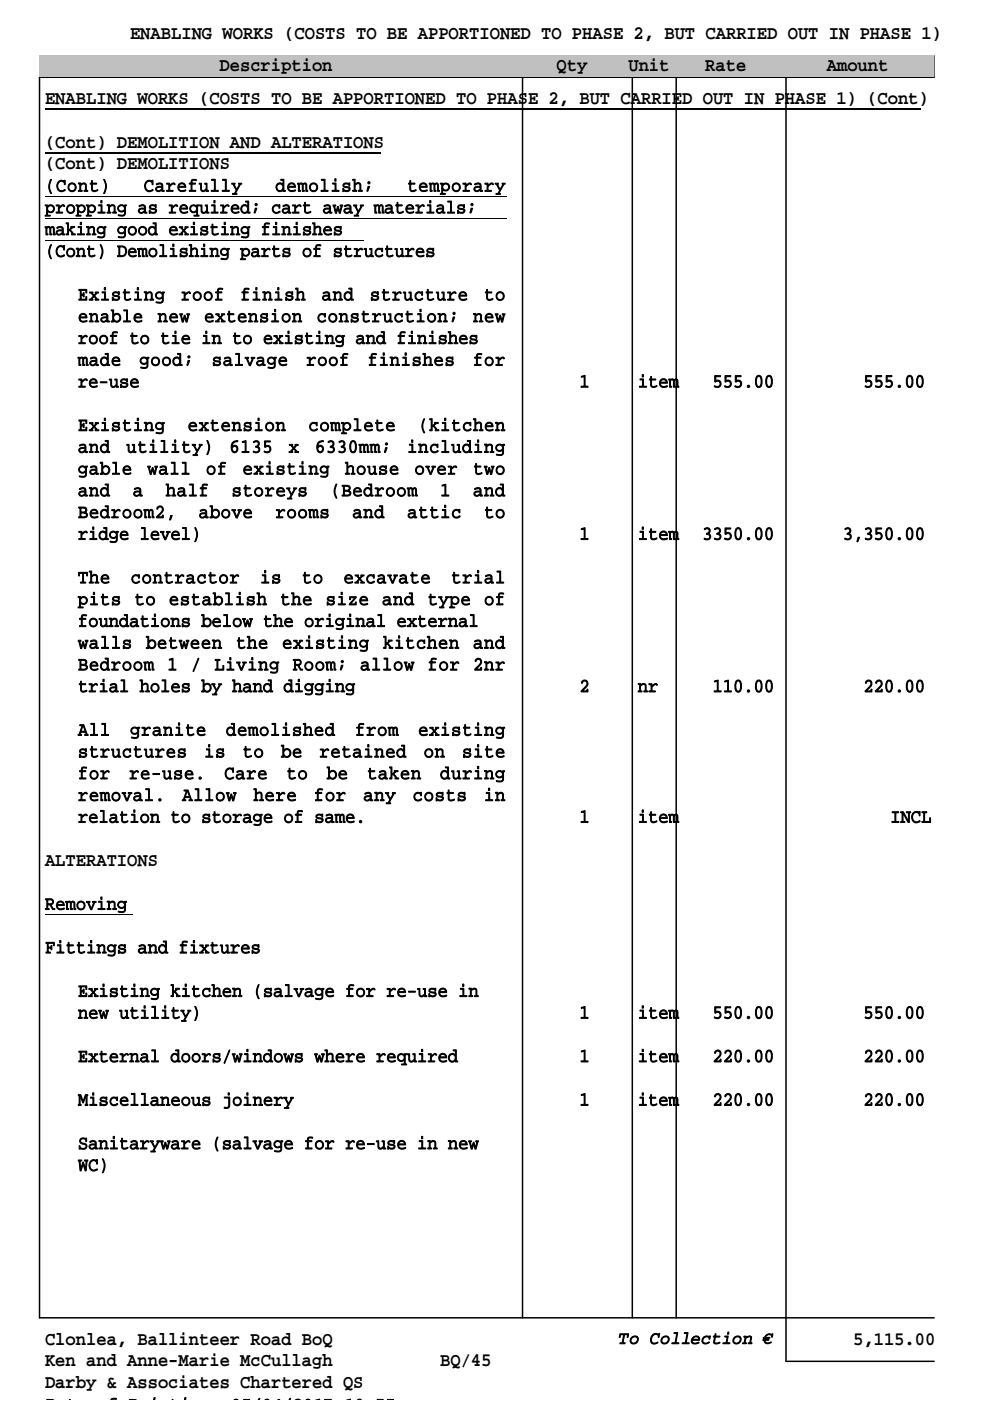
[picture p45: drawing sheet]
<svg xmlns="http://www.w3.org/2000/svg" width="210mm" height="297mm" viewBox="0 0 210 297" stroke-linecap="round" stroke-linejoin="round" font-family="sans-serif">
<defs><g id="words">
<g font-size="4.1">
<text x="27.6" y="8.2">ENABLING WORKS (COSTS TO BE APPORTIONED TO PHASE 2, BUT CARRIED OUT IN PHASE 1)</text>
<text x="46.6" y="15.2">Description</text>
<text x="118.1" y="15.2">Qty</text>
<text x="133.3" y="15.2">Unit</text>
<text x="149.6" y="15.2">Rate</text>
<text x="175.4" y="15.2">Amount</text>
<text x="9.5" y="22.1">ENABLING WORKS (COSTS TO BE APPORTIONED TO PHASE 2, BUT CARRIED OUT IN PHASE 1) (Cont)</text>
<text x="9.5" y="31.3">(Cont) DEMOLITION AND ALTERATIONS</text>
<text x="9.5" y="35.9">(Cont) DEMOLITIONS</text>
<text x="9.5" y="40.6">(Cont)</text>
<text x="30.5" y="40.6">Carefully</text>
<text x="58.4" y="40.6">demolish;</text>
<text x="86.4" y="40.6">temporary</text>
<text x="9.5" y="45.2">propping as required; cart away materials;</text>
<text x="9.5" y="49.8">making good existing finishes</text>
<text x="9.5" y="54.4">(Cont) Demolishing parts of structures</text>
<text x="16.5" y="63.6">Existing</text>
<text x="38.4" y="63.6">roof</text>
<text x="51" y="63.6">finish</text>
<text x="68.2" y="63.6">and</text>
<text x="78.5" y="63.6">structure</text>
<text x="102.7" y="63.6">to</text>
<text x="16.5" y="68.3">enable</text>
<text x="33.4" y="68.3">new</text>
<text x="43.3" y="68.3">extension</text>
<text x="67.2" y="68.3">construction;</text>
<text x="100.3" y="68.3">new</text>
<text x="16.5" y="72.9">roof to tie in to existing and finishes</text>
<text x="16.5" y="77.5">made</text>
<text x="29.6" y="77.5">good;</text>
<text x="44.9" y="77.5">salvage</text>
<text x="65" y="77.5">roof</text>
<text x="78" y="77.5">finishes</text>
<text x="100.3" y="77.5">for</text>
<text x="16.5" y="82.1">re-use</text>
<text x="122.9" y="82.1">1</text>
<text x="135.3" y="82.1">item</text>
<text x="151.1" y="82.1">555.00</text>
<text x="183.1" y="82.1">555.00</text>
<text x="16.5" y="91.3">Existing</text>
<text x="16.5" y="95.9">and</text>
<text x="26.8" y="95.9">utility)</text>
<text x="39.8" y="91.3">extension</text>
<text x="48.7" y="95.9">6135</text>
<text x="61.2" y="95.9">x</text>
<text x="65.4" y="91.3">complete</text>
<text x="66.8" y="95.9">6330mm;</text>
<text x="86.4" y="95.9">including</text>
<text x="88.7" y="91.3">(kitchen</text>
<text x="16.5" y="100.6">gable</text>
<text x="31.3" y="100.6">wall</text>
<text x="43.7" y="100.6">of</text>
<text x="51.5" y="100.6">existing</text>
<text x="73.2" y="100.6">house</text>
<text x="87.9" y="100.6">over</text>
<text x="100.3" y="100.6">two</text>
<text x="16.5" y="105.2">and</text>
<text x="28.2" y="105.2">a</text>
<text x="35.2" y="105.2">half</text>
<text x="49.1" y="105.2">storeys</text>
<text x="70.1" y="105.2">(Bedroom</text>
<text x="93.4" y="105.2">1</text>
<text x="100.3" y="105.2">and</text>
<text x="16.5" y="109.8">Bedroom2,</text>
<text x="42.1" y="109.8">above</text>
<text x="58.4" y="109.8">rooms</text>
<text x="74.7" y="109.8">and</text>
<text x="86.4" y="109.8">attic</text>
<text x="102.7" y="109.8">to</text>
<text x="16.5" y="114.4">ridge level)</text>
<text x="122.9" y="114.4">1</text>
<text x="135.3" y="114.4">item</text>
<text x="148.9" y="114.4">3350.00</text>
<text x="178.8" y="114.4">3,350.00</text>
<text x="16.5" y="123.6">The</text>
<text x="27.7" y="123.6">contractor</text>
<text x="55.2" y="123.6">is</text>
<text x="64" y="123.6">to</text>
<text x="72.9" y="123.6">excavate</text>
<text x="95.7" y="123.6">trial</text>
<text x="16.5" y="128.2">pits to establish the size and type of</text>
<text x="16.5" y="132.9">foundations below the original external</text>
<text x="16.5" y="137.5">walls</text>
<text x="31" y="137.5">between</text>
<text x="50.1" y="137.5">the</text>
<text x="59.8" y="137.5">existing</text>
<text x="81.3" y="137.5">kitchen</text>
<text x="100.3" y="137.5">and</text>
<text x="16.5" y="142.1">Bedroom 1 / Living Room; allow for 2nr</text>
<text x="16.5" y="146.7">trial holes by hand digging</text>
<text x="122.9" y="146.7">2</text>
<text x="135.3" y="146.7">nr</text>
<text x="151.1" y="146.7">110.00</text>
<text x="183.1" y="146.7">220.00</text>
<text x="16.5" y="155.9">All</text>
<text x="27.6" y="155.9">granite</text>
<text x="48" y="155.9">demolished</text>
<text x="75.3" y="155.9">from</text>
<text x="88.7" y="155.9">existing</text>
<text x="16.5" y="160.5">structures</text>
<text x="43.3" y="160.5">is</text>
<text x="51.5" y="160.5">to</text>
<text x="59.6" y="160.5">be</text>
<text x="67.7" y="160.5">retained</text>
<text x="89.9" y="160.5">on</text>
<text x="98" y="160.5">site</text>
<text x="16.5" y="165.2">for</text>
<text x="27.4" y="165.2">re-use.</text>
<text x="47.6" y="165.2">Care</text>
<text x="60.8" y="165.2">to</text>
<text x="69.3" y="165.2">be</text>
<text x="77.8" y="165.2">taken</text>
<text x="93.4" y="165.2">during</text>
<text x="16.5" y="169.8">removal.</text>
<text x="38.6" y="169.8">Allow</text>
<text x="53.8" y="169.8">here</text>
<text x="66.6" y="169.8">for</text>
<text x="77.1" y="169.8">any</text>
<text x="87.5" y="169.8">costs</text>
<text x="102.7" y="169.8">in</text>
<text x="16.5" y="174.4">relation to storage of same.</text>
<text x="122.9" y="174.4">1</text>
<text x="135.3" y="174.4">item</text>
<text x="188.8" y="174.4">INCL</text>
<text x="9.5" y="183.6">ALTERATIONS</text>
<text x="9.5" y="192.8">Removing</text>
<text x="9.5" y="202.1">Fittings and fixtures</text>
<text x="16.5" y="211.3">Existing kitchen (salvage for re-use in</text>
<text x="16.5" y="215.9">new utility)</text>
<text x="122.9" y="215.9">1</text>
<text x="135.3" y="215.9">item</text>
<text x="151.1" y="215.9">550.00</text>
<text x="183.1" y="215.9">550.00</text>
<text x="16.5" y="225.1">External doors/windows where required</text>
<text x="122.9" y="225.1">1</text>
<text x="135.3" y="225.1">item</text>
<text x="151.1" y="225.1">220.00</text>
<text x="183.1" y="225.1">220.00</text>
<text x="16.5" y="234.4">Miscellaneous joinery</text>
<text x="122.9" y="234.4">1</text>
<text x="135.3" y="234.4">item</text>
<text x="151.1" y="234.4">220.00</text>
<text x="183.1" y="234.4">220.00</text>
<text x="16.5" y="243.6">Sanitaryware (salvage for re-use in new</text>
<text x="16.5" y="248.2">WC)</text>
<text x="9.5" y="285.1">Clonlea, Ballinteer Road BoQ</text>
<text x="181" y="285.1">5,115.00</text>
<text x="9.5" y="289.7">Ken and Anne-Marie McCullagh</text>
<text x="93.4" y="289.7">BQ/45</text>
<text x="9.5" y="294.3">Darby &amp; Associates Chartered QS</text>
</g>
<text font-size="3.8" x="131.3" y="284.9">To Collection €</text>
</g></defs>
<path d="M110.8 16.4v263M134.1 16.4v263M143.4 16.4v263M166.7 16.4v272.2h31.4M198.1 16.4h-189.7v263h189.7" fill="none" stroke="#000" stroke-width=".32"/>
<path d="M8.4 11.8h189.7v4.6h-189.7z" fill="#fff"/>
<path d="M8.4 11.8h189.7v4.6h-189.7z" fill="none" stroke="#000" stroke-width=".21"/>
<path d="M8.4 11.8h189.7v4.6h-189.7z" fill="#c0c0c0"/>
<path d="M9.5 23.2h185.7M9.5 32.4h71.3" fill="none" stroke="#000" stroke-width=".4"/>
<path d="M9.5 41.7h97.8M9.5 46.3h97.8M9.5 50.9h67.6M9.5 193.9h18.7" fill="none" stroke="#000" stroke-width=".21"/>
<use href="#words"/>
</svg>
